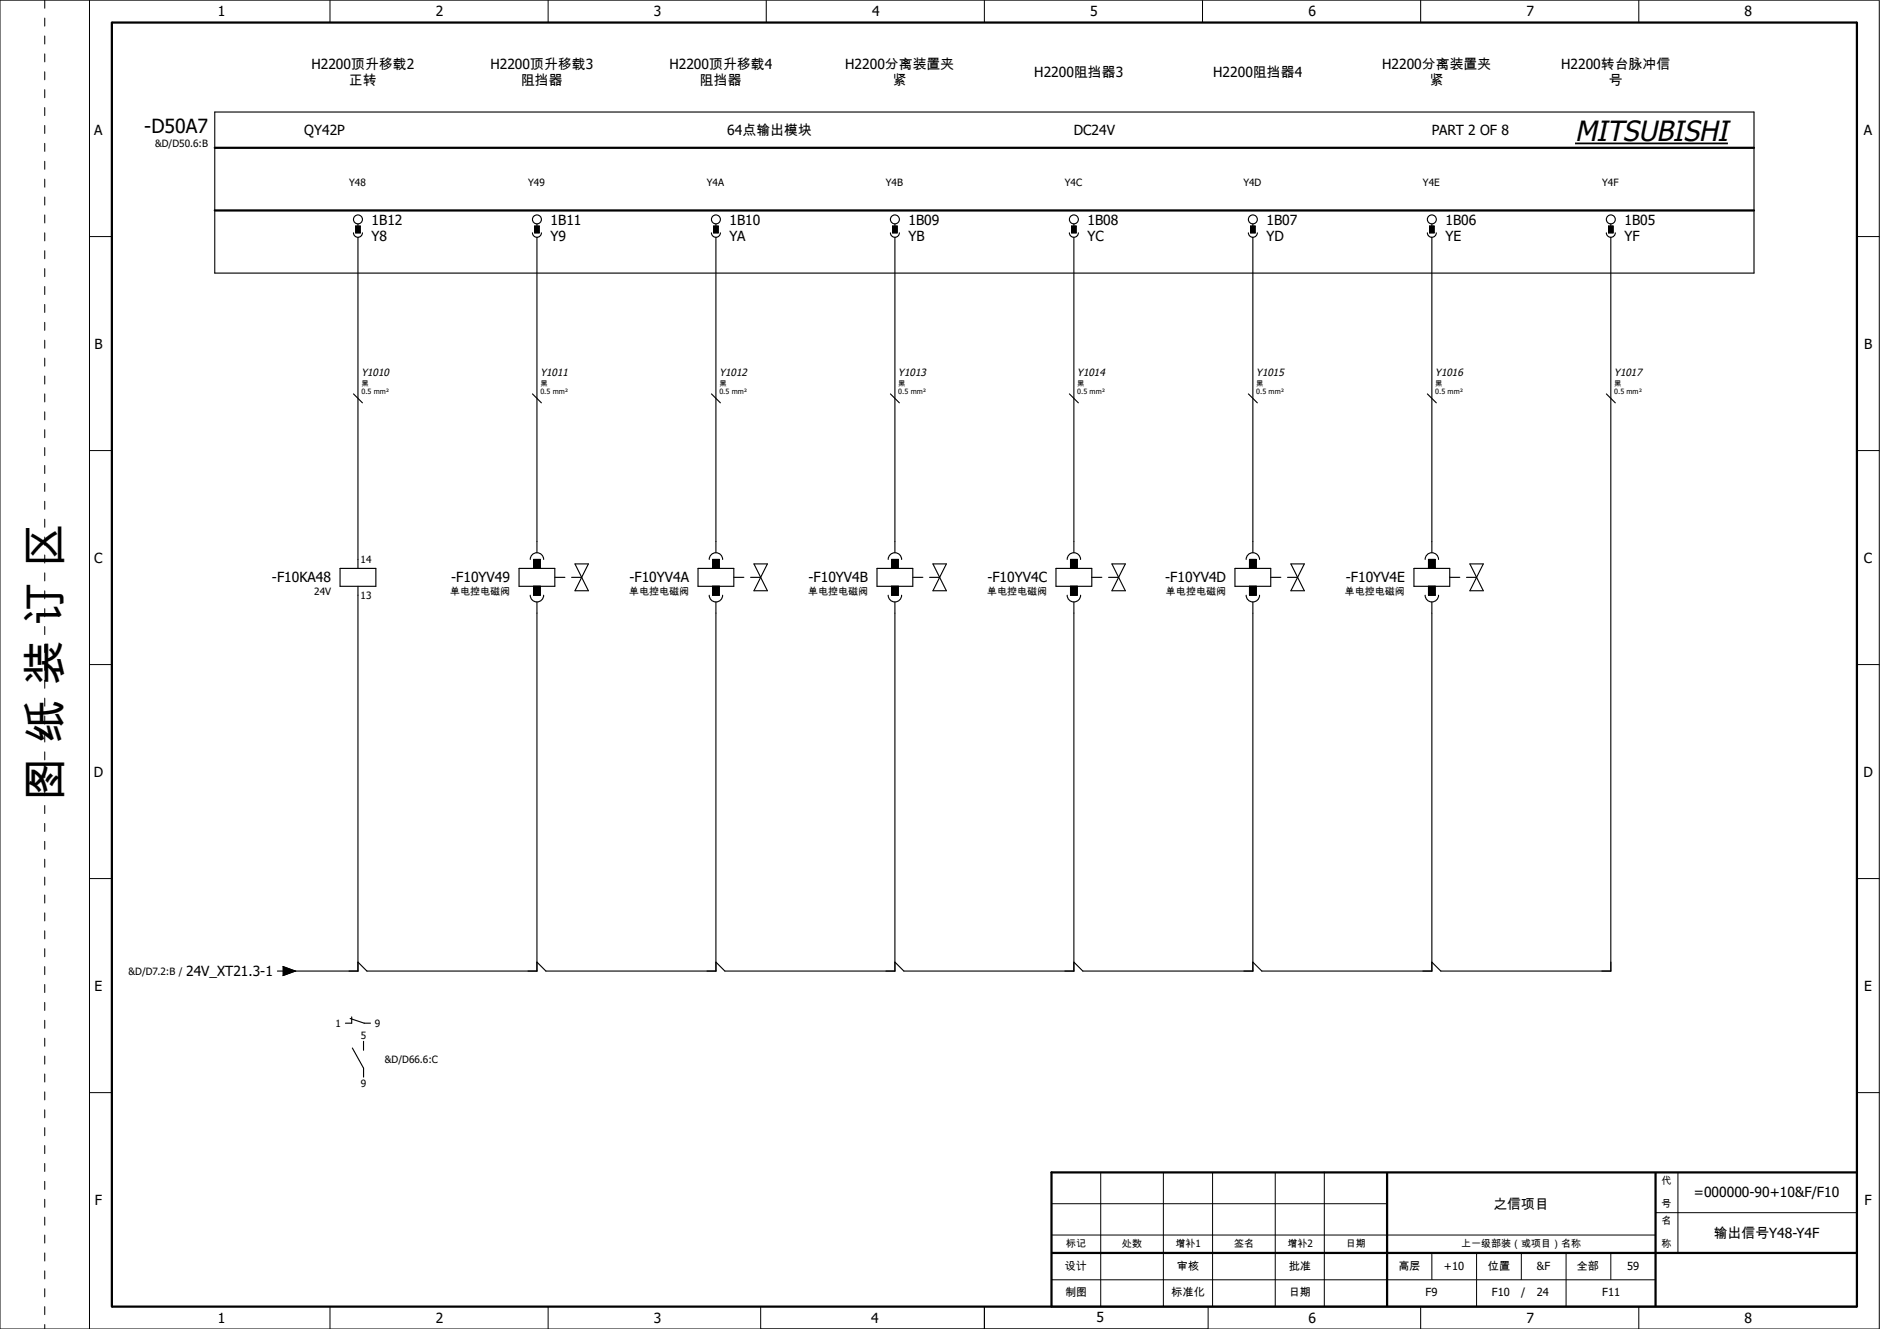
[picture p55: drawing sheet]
<svg xmlns="http://www.w3.org/2000/svg" width="420mm" height="297mm" viewBox="0 0 420 297" stroke-linecap="round" stroke-linejoin="round" font-family="sans-serif">
<defs><g id="words">
<text font-size="9.9" x="13.6" y="179.1" transform="rotate(-90 13.6 179.1)">图 纸 装 订 区</text>
<text font-size="6.3" x="352" y="31.5">MITSUBISHI</text>
<text font-size="4.3" x="32.2" y="29.7">-D50A7</text>
<g font-size="3.1">
<text x="48.7" y="3.7">1</text>
<text x="97.4" y="3.7">2</text>
<text x="146.2" y="3.7">3</text>
<text x="194.9" y="3.7">4</text>
<text x="243.7" y="3.7">5</text>
<text x="292.4" y="3.7">6</text>
<text x="341.2" y="3.7">7</text>
<text x="389.9" y="3.7">8</text>
<text x="69.6" y="15.3">H2200顶升移载2</text>
<text x="109.6" y="15.3">H2200顶升移载3</text>
<text x="149.6" y="15.3">H2200顶升移载4</text>
<text x="188.9" y="15.3">H2200分离装置夹</text>
<text x="231.2" y="17.2">H2200阻挡器3</text>
<text x="271.2" y="17.2">H2200阻挡器4</text>
<text x="308.9" y="15.3">H2200分离装置夹</text>
<text x="348.9" y="15.3">H2200转台脉冲信</text>
<text x="78" y="19.1">正转</text>
<text x="116.4" y="19.1">阻挡器</text>
<text x="156.4" y="19.1">阻挡器</text>
<text x="199.5" y="19.1">紧</text>
<text x="319.5" y="19.1">紧</text>
<text x="359.5" y="19.1">号</text>
<text x="21.1" y="30.1">A</text>
<text x="68" y="30.2">QY42P</text>
<text x="162.5" y="30.2">64点输出模块</text>
<text x="240" y="30.2">DC24V</text>
<text x="320" y="30.2">PART 2 OF 8</text>
<text x="416.6" y="30.1">A</text>
<text x="83" y="50.2">1B12</text>
<text x="83" y="53.9">Y8</text>
<text x="123" y="50.2">1B11</text>
<text x="123" y="53.9">Y9</text>
<text x="163" y="50.2">1B10</text>
<text x="163" y="53.9">YA</text>
<text x="203" y="50.2">1B09</text>
<text x="203" y="53.9">YB</text>
<text x="243" y="50.2">1B08</text>
<text x="243" y="53.9">YC</text>
<text x="283" y="50.2">1B07</text>
<text x="283" y="53.9">YD</text>
<text x="323" y="50.2">1B06</text>
<text x="323" y="53.9">YE</text>
<text x="363" y="50.2">1B05</text>
<text x="363" y="53.9">YF</text>
<text x="21.1" y="77.9">B</text>
<text x="416.6" y="77.9">B</text>
<text x="21.1" y="125.8">C</text>
<text x="416.6" y="125.8">C</text>
<text x="60.8" y="130.2">-F10KA48</text>
<text x="100.8" y="130.2">-F10YV49</text>
<text x="140.7" y="130.2">-F10YV4A</text>
<text x="180.7" y="130.2">-F10YV4B</text>
<text x="220.7" y="130.2">-F10YV4C</text>
<text x="260.4" y="130.2">-F10YV4D</text>
<text x="300.8" y="130.2">-F10YV4E</text>
<text x="20.9" y="173.6">D</text>
<text x="416.4" y="173.6">D</text>
<text x="21.1" y="221.4">E</text>
<text x="41.6" y="218.2">24V_XT21.3-1</text>
<text x="416.6" y="221.4">E</text>
<text x="21.2" y="269.3">F</text>
<text x="378.6" y="267.6">=000000-90+10&amp;F/F10</text>
<text x="416.7" y="269.3">F</text>
<text x="333.8" y="270.2">之信项目</text>
<text x="383" y="276.7">输出信号Y48-Y4F</text>
<text x="48.7" y="295.7">1</text>
<text x="97.4" y="295.7">2</text>
<text x="146.2" y="295.7">3</text>
<text x="194.7" y="295.6">4</text>
<text x="245" y="295.6">5</text>
<text x="292.4" y="295.7">6</text>
<text x="341.2" y="295.7">7</text>
<text x="389.9" y="295.7">8</text>
</g>
<g font-size="2.5">
<text x="238" y="283.7">设计</text>
<text x="263" y="283.7">审核</text>
<text x="288" y="283.7">批准</text>
<text x="312.5" y="283.7">高层</text>
<text x="322.7" y="283.7">+10</text>
<text x="332.5" y="283.7">位置</text>
<text x="343.5" y="283.7">&amp;F</text>
<text x="352.4" y="283.7">全部</text>
<text x="363.6" y="283.9">59</text>
<text x="238" y="289.7">制图</text>
<text x="261.8" y="289.7">标准化</text>
<text x="288" y="289.7">日期</text>
<text x="318.6" y="289.7">F9</text>
<text x="333.4" y="289.7">F10</text>
<text x="339.9" y="289.7">/</text>
<text x="343.4" y="289.7">24</text>
<text x="358.1" y="289.7">F11</text>
</g>
<g font-size="2.3">
<text x="80.8" y="84.1">Y1010</text>
<text x="120.8" y="84.1">Y1011</text>
<text x="160.8" y="84.1">Y1012</text>
<text x="200.8" y="84.1">Y1013</text>
<text x="240.8" y="84.1">Y1014</text>
<text x="280.8" y="84.1">Y1015</text>
<text x="320.8" y="84.1">Y1016</text>
<text x="360.8" y="84.1">Y1017</text>
</g>
<g font-size="2.2">
<text x="34.7" y="33">&amp;D/D50.6:B</text>
<text x="78" y="41.7">Y48</text>
<text x="118" y="41.7">Y49</text>
<text x="158" y="41.7">Y4A</text>
<text x="198" y="41.7">Y4B</text>
<text x="238" y="41.7">Y4C</text>
<text x="277.9" y="41.7">Y4D</text>
<text x="318" y="41.7">Y4E</text>
<text x="358.1" y="41.7">Y4F</text>
<text x="80.6" y="125.9">14</text>
<text x="70.2" y="133.1">24V</text>
<text x="80.6" y="133.8">13</text>
<text x="100.6" y="133.1">单电控电磁阀</text>
<text x="140.6" y="133.1">单电控电磁阀</text>
<text x="180.6" y="133.1">单电控电磁阀</text>
<text x="220.6" y="133.1">单电控电磁阀</text>
<text x="260.6" y="133.1">单电控电磁阀</text>
<text x="300.6" y="133.1">单电控电磁阀</text>
<text x="28.7" y="217.9">&amp;D/D7.2:B /</text>
<text x="75" y="229.5">1</text>
<text x="80.6" y="232.2">5</text>
<text x="83.8" y="229.5">9</text>
<text x="86" y="237.6">&amp;D/D66.6:C</text>
<text x="80.6" y="242.9">9</text>
<text x="371.3" y="269.9">号</text>
<text x="371.3" y="264.6">代</text>
<text x="371.3" y="273.6">名</text>
<text x="238.3" y="278.6">标记</text>
<text x="250.8" y="278.6">处数</text>
<text x="262.7" y="278.6">增补1</text>
<text x="275.8" y="278.6">签名</text>
<text x="287.7" y="278.6">增补2</text>
<text x="300.8" y="278.6">日期</text>
<text x="326.5" y="278.6">上一级部装（或项目）名称</text>
<text x="371.3" y="278.6">称</text>
</g>
<g font-size="1.6">
<text x="80.8" y="88.1">0.5 mm²</text>
<text x="80.8" y="86.2">黑</text>
<text x="120.8" y="88.1">0.5 mm²</text>
<text x="120.8" y="86.2">黑</text>
<text x="160.8" y="88.1">0.5 mm²</text>
<text x="160.8" y="86.2">黑</text>
<text x="200.8" y="88.1">0.5 mm²</text>
<text x="200.8" y="86.2">黑</text>
<text x="240.8" y="88.1">0.5 mm²</text>
<text x="240.8" y="86.2">黑</text>
<text x="280.8" y="88.1">0.5 mm²</text>
<text x="280.8" y="86.2">黑</text>
<text x="320.8" y="88.1">0.5 mm²</text>
<text x="320.8" y="86.2">黑</text>
<text x="360.8" y="88.1">0.5 mm²</text>
<text x="360.8" y="86.2">黑</text>
</g>
</g></defs>
<path d="M25 5h390v287h-390zM48 33h344M48 47h344M310 262v30M370 262v30M415 262h-180v30M235 280h180" fill="none" stroke="#000" stroke-width=".5"/>
<g fill="none" stroke="#000" stroke-width=".22">
<path d="M0 0h420v297h-420zM20 0v297M73.7 0v5M122.5 0v5M171.3 0v5M220 0v5M268.7 0v5M317.5 0v5M366.2 0v5M20 52.9h5M415 52.9h5M20 100.7h5"/>
<path d="M415 100.7h5M20 148.5h5M415 148.5h5M20 196.4h5M415 196.4h5M20 244.2h5M415 244.2h5M235 276h135M235 269h75M246 262v30M260 262v30M271 262v30"/>
<path d="M285 262v30M296 262v30M370 271h45M375 262v18M73.7 292v5M122.5 292v5M170 292v5M220 292v5M235 286h135M270 292v5M317.5 292v5M320 280v6"/>
<path d="M330 280v12M340 280v6M350 280v12M360 280v6M366.2 292v5"/>
</g>
<path d="M235 292h180" fill="none" stroke="#000" stroke-width=".35"/>
<path d="M10 0v297" fill="none" stroke="#000" stroke-width=".22" stroke-dasharray="1.8 2.2"/>
<g fill="none" stroke="#000" stroke-width=".25">
<path d="M48 25h344v36h-344zM79 52a1 1 0 0 0 1 1 1 1 0 0 0 1-1M79.5 50.5h1v1.5h-1zM80 50v.5M80 53v74M119 52a1 1 0 0 0 1 1 1 1 0 0 0 1-1M119.5 50.5h1v1.5h-1zM120 50v.5M120 53v70.5M159 52a1 1 0 0 0 1 1 1 1 0 0 0 1-1M159.5 50.5h1v1.5h-1zM160 50v.5"/>
<path d="M160 53v70.5M199 52a1 1 0 0 0 1 1 1 1 0 0 0 1-1M199.5 50.5h1v1.5h-1zM200 50v.5M200 53v70.5M239 52a1 1 0 0 0 1 1 1 1 0 0 0 1-1M239.5 50.5h1v1.5h-1zM240 50v.5M240 53v70.5M279 52a1 1 0 0 0 1 1 1 1 0 0 0 1-1M279.5 50.5h1v1.5h-1zM280 50v.5"/>
<path d="M280 53v70.5M319 52a1 1 0 0 0 1 1 1 1 0 0 0 1-1M319.5 50.5h1v1.5h-1zM320 50v.5M320 53v70.5M359 52a1 1 0 0 0 1 1 1 1 0 0 0 1-1M359.5 50.5h1v1.5h-1zM360 53v164h-38l-2-2M360 50v.5M79 88l2 2M119 88l2 2M159 88l2 2"/>
<path d="M199 88l2 2M239 88l2 2M279 88l2 2M319 88l2 2M359 88l2 2M76 127h8v4h-8zM80 131v86h-16M116 127h8v4h-8zM118.5 133a1.5 1.5 0 0 0 1.5 1.5 1.5 1.5 0 0 0 1.5-1.5M118.5 125a1.5 1.5 0 0 1 1.5-1.5 1.5 1.5 0 0 1 1.5 1.5M119.2 131v2h1.6v-2M119.2 127v-2h1.6v2"/>
<path d="M120 134.5v82.5h-38l-2-2M124 129h2.2M127.8 129h2.2M128.5 126h3l-3 6h3zM156 127h8v4h-8zM158.5 133a1.5 1.5 0 0 0 1.5 1.5 1.5 1.5 0 0 0 1.5-1.5M158.5 125a1.5 1.5 0 0 1 1.5-1.5 1.5 1.5 0 0 1 1.5 1.5M159.2 131v2h1.6v-2M159.2 127v-2h1.6v2M160 134.5v82.5h-38l-2-2M164 129h2.3M167.7 129h2.3"/>
<path d="M168.5 126h3l-3 6h3zM196 127h8v4h-8zM198.5 133a1.5 1.5 0 0 0 1.5 1.5 1.5 1.5 0 0 0 1.5-1.5M198.5 125a1.5 1.5 0 0 1 1.5-1.5 1.5 1.5 0 0 1 1.5 1.5M199.3 131v2h1.4v-2M199.3 127v-2h1.4v2M200 134.5v82.5h-38l-2-2M204 129h2.3M207.7 129h2.3M208.5 126h3l-3 6h3zM236 127h8v4h-8zM238.5 133a1.5 1.5 0 0 0 1.5 1.5 1.5 1.5 0 0 0 1.5-1.5"/>
<path d="M238.5 125a1.5 1.5 0 0 1 1.5-1.5 1.5 1.5 0 0 1 1.5 1.5M239.3 131v2h1.5v-2M239.3 127v-2h1.5v2M240 134.5v82.5h-38l-2-2M244 129h2.2M247.8 129h2.2M248.5 126h3l-3 6h3zM276 127h8v4h-8zM278.5 133a1.5 1.5 0 0 0 1.5 1.5 1.5 1.5 0 0 0 1.5-1.5M278.5 125a1.5 1.5 0 0 1 1.5-1.5 1.5 1.5 0 0 1 1.5 1.5M279.3 131v2h1.5v-2M279.3 127v-2h1.5v2"/>
<path d="M280 134.5v82.5h-38l-2-2M284 129h2.3M287.8 129h2.2M288.5 126h3l-3 6h3zM316 127h8v4h-8zM318.5 133a1.5 1.5 0 0 0 1.5 1.5 1.5 1.5 0 0 0 1.5-1.5M318.5 125a1.5 1.5 0 0 1 1.5-1.5 1.5 1.5 0 0 1 1.5 1.5M319.2 127v-2h1.5v2M319.2 131v2h1.5v-2M320 134.5v82.5h-38l-2-2M324 129h2.3M327.7 129h2.3"/>
<path d="M328.5 126h3l-3 6h3zM62 217h1.2M63.2 216l2.8 1-2.8 1M78.3 227.6l3.1 1.1h1.4M78.6 227.3v1.4h-1.4M78.7 234.2l2.6 4.5v2M81.2 232.7v2"/>
<circle cx="80" cy="49" r="1"/>
<circle cx="120" cy="49" r="1"/>
<circle cx="160" cy="49" r="1"/>
<circle cx="200" cy="49" r="1"/>
<circle cx="240" cy="49" r="1"/>
<circle cx="280" cy="49" r="1"/>
<circle cx="320" cy="49" r="1"/>
<circle cx="360" cy="49" r="1"/>
</g>
<path d="M352 32.1h34.2" fill="none" stroke="#000" stroke-width=".39"/>
<g fill="#000" stroke="#000" stroke-width=".22">
<path d="M79.5 50.5h1v1.5h-1zM119.5 50.5h1v1.5h-1zM159.5 50.5h1v1.5h-1zM199.5 50.5h1v1.5h-1zM239.5 50.5h1v1.5h-1zM279.5 50.5h1v1.5h-1zM319.5 50.5h1v1.5h-1zM359.5 50.5h1v1.5h-1zM119.2 125h1.6v2h-1.6zM119.2 131h1.6v2h-1.6zM159.2 125h1.6v2h-1.6zM159.2 131h1.6v2h-1.6z"/>
<path d="M199.3 125h1.4v2h-1.4zM199.3 131h1.4v2h-1.4zM239.3 125h1.5v2h-1.5zM239.3 131h1.5v2h-1.5zM279.3 125h1.5v2h-1.5zM279.3 131h1.5v2h-1.5zM319.2 125h1.5v2h-1.5zM319.2 131h1.5v2h-1.5zM63.2 216l2.8 1-2.8 1z"/>
</g>
<use href="#words"/>
</svg>
